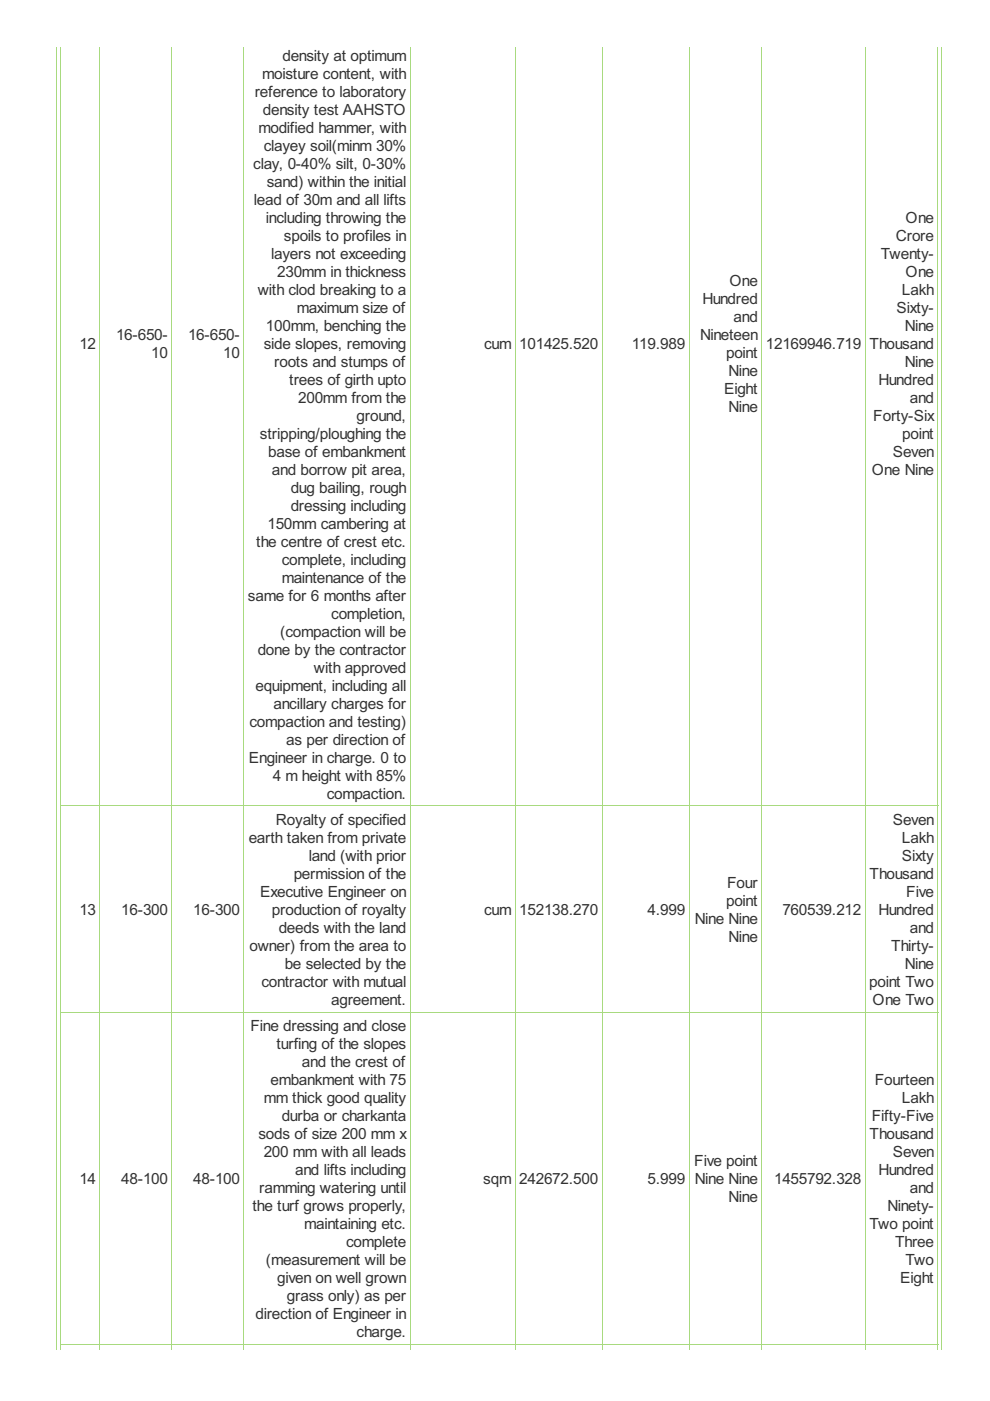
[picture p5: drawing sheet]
<svg xmlns="http://www.w3.org/2000/svg" width="210mm" height="297mm" viewBox="0 0 210 297" stroke-linecap="round" stroke-linejoin="round" font-family="sans-serif">
<defs><g id="words">
<g font-size="3.7" fill="#333">
<text x="55.6" y="16.8">moisture content, with</text>
<text x="59.9" y="13">density at optimum</text>
<text x="54" y="20.6">reference to laboratory</text>
<text x="54.8" y="28.3">modified hammer, with</text>
<text x="55.8" y="24.5">density test AAHSTO</text>
<text x="53.7" y="35.9">clay, 0-40% silt, 0-30%</text>
<text x="55.9" y="32.1">clayey soil(minm 30%</text>
<text x="56.6" y="39.7">sand) within the initial</text>
<text x="53.8" y="43.5">lead of 30m and all lifts</text>
<text x="56.4" y="47.3">including throwing the</text>
<text x="192" y="47.3">One</text>
<text x="60.2" y="51.1">spoils to profiles in</text>
<text x="189.9" y="51.1">Crore</text>
<text x="57.5" y="55">layers not exceeding</text>
<text x="58.8" y="58.8">230mm in thickness</text>
<text x="186.8" y="55">Twenty-</text>
<text x="192" y="58.8">One</text>
<text x="54.6" y="62.6">with clod breaking to a</text>
<text x="148.9" y="64.5">Hundred</text>
<text x="154.7" y="60.7">One</text>
<text x="191.2" y="62.6">Lakh</text>
<text x="56.4" y="70.2">100mm, benching the</text>
<text x="62.9" y="66.4">maximum size of</text>
<text x="155.6" y="68.3">and</text>
<text x="190.1" y="66.4">Sixty-</text>
<text x="191.8" y="70.2">Nine</text>
<text x="16.8" y="74">12</text>
<text x="24.6" y="72.1">16-650-</text>
<text x="32.1" y="75.9">10</text>
<text x="39.9" y="72.1">16-650-</text>
<text x="47.3" y="75.9">10</text>
<text x="55.9" y="74">side slopes, removing</text>
<text x="58.1" y="77.8">roots and stumps of</text>
<text x="102.6" y="74">cum</text>
<text x="110.1" y="74">101425.520</text>
<text x="133.9" y="74">119.989</text>
<text x="148.5" y="72.1">Nineteen</text>
<text x="154" y="75.9">point</text>
<text x="162.4" y="74">12169946.719</text>
<text x="184.4" y="74">Thousand</text>
<text x="191.8" y="77.8">Nine</text>
<text x="61.3" y="81.7">trees of girth upto</text>
<text x="153.5" y="83.6">Eight</text>
<text x="154.5" y="79.8">Nine</text>
<text x="186.3" y="81.7">Hundred</text>
<text x="63.2" y="85.5">200mm from the</text>
<text x="75.6" y="89.3">ground,</text>
<text x="154.5" y="87.4">Nine</text>
<text x="185.2" y="89.3">Forty-Six</text>
<text x="192.9" y="85.5">and</text>
<text x="55.1" y="93.1">stripping/ploughing the</text>
<text x="191.3" y="93.1">point</text>
<text x="56.9" y="96.9">base of embankment</text>
<text x="57.7" y="100.7">and borrow pit area,</text>
<text x="184.8" y="100.7">One Nine</text>
<text x="189.3" y="96.9">Seven</text>
<text x="61.6" y="104.5">dug bailing, rough</text>
<text x="56.7" y="112.2">150mm cambering at</text>
<text x="61.6" y="108.4">dressing including</text>
<text x="54.3" y="116">the centre of crest etc.</text>
<text x="59.7" y="119.8">complete, including</text>
<text x="59.7" y="123.6">maintenance of the</text>
<text x="52.6" y="127.4">same for 6 months after</text>
<text x="70.2" y="131.2">completion,</text>
<text x="59.4" y="135.1">(compaction will be</text>
<text x="54.6" y="138.9">done by the contractor</text>
<text x="66.6" y="142.7">with approved</text>
<text x="54.2" y="146.5">equipment, including all</text>
<text x="52.9" y="154.1">compaction and testing)</text>
<text x="58" y="150.3">ancillary charges for</text>
<text x="52.8" y="161.7">Engineer in charge. 0 to</text>
<text x="60.7" y="157.9">as per direction of</text>
<text x="57.8" y="165.6">4 m height with 85%</text>
<text x="69.3" y="169.4">compaction.</text>
<text x="52.7" y="178.8">earth taken from private</text>
<text x="58.5" y="174.9">Royalty of specified</text>
<text x="189.3" y="174.9">Seven</text>
<text x="191.2" y="178.8">Lakh</text>
<text x="65.5" y="182.6">land (with prior</text>
<text x="191.2" y="182.6">Sixty</text>
<text x="55.2" y="190.2">Executive Engineer on</text>
<text x="62.3" y="186.4">permission of the</text>
<text x="154.2" y="188.3">Four</text>
<text x="184.4" y="186.4">Thousand</text>
<text x="192.2" y="190.2">Five</text>
<text x="16.8" y="194">13</text>
<text x="25.7" y="194">16-300</text>
<text x="41" y="194">16-300</text>
<text x="57.7" y="194">production of royalty</text>
<text x="59.1" y="197.8">deeds with the land</text>
<text x="102.6" y="194">cum</text>
<text x="110.1" y="194">152138.270</text>
<text x="137.3" y="194">4.999</text>
<text x="147.3" y="195.9">Nine Nine</text>
<text x="154" y="192.1">point</text>
<text x="165.9" y="194">760539.212</text>
<text x="186.3" y="194">Hundred</text>
<text x="192.9" y="197.8">and</text>
<text x="52.9" y="201.6">owner) from the area to</text>
<text x="154.5" y="199.7">Nine</text>
<text x="189" y="201.6">Thirty-</text>
<text x="55.4" y="209.3">contractor with mutual</text>
<text x="60.4" y="205.4">be selected by the</text>
<text x="184.3" y="209.3">point Two</text>
<text x="191.8" y="205.4">Nine</text>
<text x="70.2" y="213.1">agreement.</text>
<text x="185" y="213.1">One Two</text>
<text x="53.1" y="218.6">Fine dressing and close</text>
<text x="58.6" y="222.5">turfing of the slopes</text>
<text x="64" y="226.3">and the crest of</text>
<text x="55.9" y="233.9">mm thick good quality</text>
<text x="57.3" y="230.1">embankment with 75</text>
<text x="185.5" y="230.1">Fourteen</text>
<text x="191.2" y="233.9">Lakh</text>
<text x="59.7" y="237.7">durba or charkanta</text>
<text x="184.8" y="237.7">Fifty-Five</text>
<text x="54.8" y="241.5">sods of size 200 mm x</text>
<text x="55.9" y="245.3">200 mm with all leads</text>
<text x="184.4" y="241.5">Thousand</text>
<text x="189.3" y="245.3">Seven</text>
<text x="16.8" y="251.1">14</text>
<text x="25.7" y="251.1">48-100</text>
<text x="41" y="251.1">48-100</text>
<text x="62.6" y="249.1">and lifts including</text>
<text x="102.5" y="251.1">sqm</text>
<text x="110.1" y="251.1">242672.500</text>
<text x="137.3" y="251.1">5.999</text>
<text x="147.2" y="247.2">Five point</text>
<text x="147.3" y="251.1">Nine Nine</text>
<text x="164.1" y="251.1">1455792.328</text>
<text x="186.3" y="249.1">Hundred</text>
<text x="53.5" y="256.8">the turf grows properly,</text>
<text x="55" y="253">ramming watering until</text>
<text x="154.5" y="254.9">Nine</text>
<text x="188.2" y="256.8">Ninety-</text>
<text x="192.9" y="253">and</text>
<text x="64.5" y="260.6">maintaining etc.</text>
<text x="184.4" y="260.6">Two point</text>
<text x="56.4" y="268.2">(measurement will be</text>
<text x="73.4" y="264.4">complete</text>
<text x="189.8" y="264.4">Three</text>
<text x="192" y="268.2">Two</text>
<text x="58.8" y="272">given on well grown</text>
<text x="60.8" y="275.8">grass only) as per</text>
<text x="190.9" y="272">Eight</text>
<text x="54.2" y="279.7">direction of Engineer in</text>
<text x="75.6" y="283.5">charge.</text>
</g>
</g></defs>
<g fill="none" stroke="#a8da7f" stroke-width=".21">
<path d="M12.9 9.9v275.2M21.2 9.9v275.2M36.4 9.9v275.2M51.7 9.9v275.2M87 9.9v275.2M109.2 9.9v275.2M127.7 9.9v275.2M146.1 9.9v275.2M161.5 9.9v275.2M183.4 9.9v275.2M198.9 9.9v275.2M12.9 170.9h186"/>
<path d="M12.9 214.6h186M12.9 285h186"/>
</g>
<g fill="#a8da7f">
<path d="M12.9 284.9h.1v1.2h-.1z"/>
<path d="M21.1 284.9h.2v1.2h-.2z"/>
</g>
<path d="M21.1 285h15.4" fill="none" stroke="#a8da7f" stroke-width=".21"/>
<g fill="#a8da7f">
<path d="M21.1 284.9h.2v1.2h-.2z"/>
<path d="M36.4 284.9h.1v1.2h-.1z"/>
</g>
<path d="M36.4 285h15.4" fill="none" stroke="#a8da7f" stroke-width=".21"/>
<g fill="#a8da7f">
<path d="M36.4 284.9h.1v1.2h-.1z"/>
<path d="M51.6 284.9h.2v1.2h-.2z"/>
</g>
<path d="M51.6 285h35.5" fill="none" stroke="#a8da7f" stroke-width=".21"/>
<g fill="#a8da7f">
<path d="M51.6 284.9h.2v1.2h-.2z"/>
<path d="M86.9 284.9h.2v1.2h-.2z"/>
</g>
<path d="M86.9 285h22.4" fill="none" stroke="#a8da7f" stroke-width=".21"/>
<g fill="#a8da7f">
<path d="M86.9 284.9h.2v1.2h-.2z"/>
<path d="M109.2 284.9h.1v1.2h-.1z"/>
</g>
<path d="M109.2 285h18.5" fill="none" stroke="#a8da7f" stroke-width=".21"/>
<g fill="#a8da7f">
<path d="M109.2 284.9h.1v1.2h-.1z"/>
<path d="M127.6 284.9h.1v1.2h-.1z"/>
</g>
<path d="M127.6 285h18.6" fill="none" stroke="#a8da7f" stroke-width=".21"/>
<g fill="#a8da7f">
<path d="M127.6 284.9h.1v1.2h-.1z"/>
<path d="M146 284.9h.2v1.2h-.2z"/>
</g>
<path d="M146 285h15.6" fill="none" stroke="#a8da7f" stroke-width=".21"/>
<g fill="#a8da7f">
<path d="M146 284.9h.2v1.2h-.2z"/>
<path d="M161.4 284.9h.2v1.2h-.2z"/>
</g>
<path d="M161.4 285h22.1" fill="none" stroke="#a8da7f" stroke-width=".21"/>
<g fill="#a8da7f">
<path d="M161.4 284.9h.2v1.2h-.2z"/>
<path d="M183.4 284.9h.1v1.2h-.1z"/>
</g>
<path d="M183.4 285h15.5" fill="none" stroke="#a8da7f" stroke-width=".21"/>
<g fill="#a8da7f">
<path d="M183.4 284.9h.1v1.2h-.1z"/>
<path d="M198.8 284.9h.1v1.2h-.1z"/>
</g>
<path d="M12 9.9v276.2M199.6 9.9v276.2" fill="none" stroke="#a8da7f" stroke-width=".21"/>
<use href="#words"/>
</svg>
